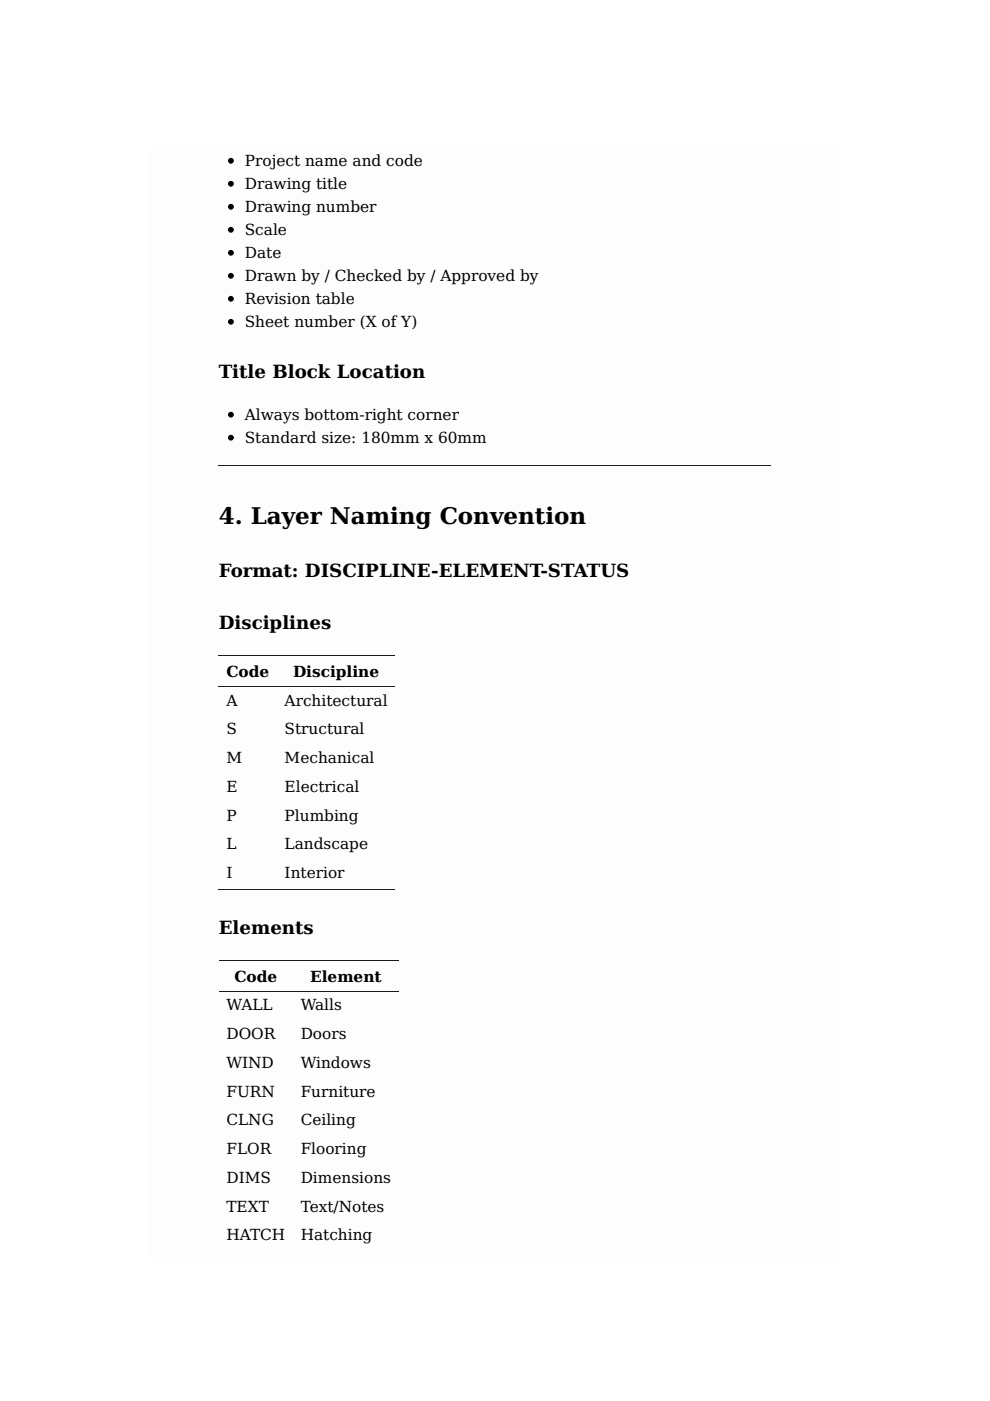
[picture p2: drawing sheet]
<svg xmlns="http://www.w3.org/2000/svg" width="210mm" height="297mm" viewBox="0 0 210 297" stroke-linecap="round" stroke-linejoin="round" font-family="sans-serif">
<defs><g id="words">
<text font-size="4.9" x="46.4" y="111">4. Layer Naming Convention</text>
<g font-size="3.9">
<text x="46.4" y="80.1">Title Block Location</text>
<text x="46.4" y="122.4">Format: DISCIPLINE-ELEMENT-STATUS</text>
<text x="46.4" y="133.3">Disciplines</text>
<text x="46.4" y="198">Elements</text>
</g>
<g font-size="3.3">
<text x="51.9" y="35.2">Project name and code</text>
<text x="51.9" y="40.1">Drawing title</text>
<text x="51.9" y="45">Drawing number</text>
<text x="51.9" y="49.8">Scale</text>
<text x="51.9" y="54.7">Date</text>
<text x="51.9" y="59.6">Drawn by / Checked by / Approved by</text>
<text x="51.9" y="64.5">Revision table</text>
<text x="51.9" y="69.3">Sheet number (X of Y)</text>
<text x="51.9" y="89.1">Always bottom-right corner</text>
<text x="51.9" y="93.9">Standard size: 180mm x 60mm</text>
<text x="48" y="143.5">Code</text>
<text x="62.1" y="143.5">Discipline</text>
<text x="48" y="149.6">A</text>
<text x="60.4" y="149.6">Architectural</text>
<text x="48" y="155.7">S</text>
<text x="60.4" y="155.7">Structural</text>
<text x="48" y="161.8">M</text>
<text x="60.4" y="161.8">Mechanical</text>
<text x="48" y="167.9">E</text>
<text x="60.4" y="167.9">Electrical</text>
<text x="48" y="174">P</text>
<text x="60.4" y="174">Plumbing</text>
<text x="48" y="180.1">L</text>
<text x="60.4" y="180.1">Landscape</text>
<text x="48" y="186.2">I</text>
<text x="60.4" y="186.2">Interior</text>
<text x="49.7" y="208.1">Code</text>
<text x="65.8" y="208.1">Element</text>
<text x="48" y="214.2">WALL</text>
<text x="63.8" y="214.2">Walls</text>
<text x="48" y="220.3">DOOR</text>
<text x="63.8" y="220.3">Doors</text>
<text x="48" y="226.4">WIND</text>
<text x="63.8" y="226.4">Windows</text>
<text x="48" y="232.5">FURN</text>
<text x="63.8" y="232.5">Furniture</text>
<text x="48" y="238.6">CLNG</text>
<text x="63.8" y="238.6">Ceiling</text>
<text x="48" y="244.7">FLOR</text>
<text x="63.8" y="244.7">Flooring</text>
<text x="48" y="250.8">DIMS</text>
<text x="63.8" y="250.8">Dimensions</text>
<text x="48" y="256.9">TEXT</text>
<text x="63.8" y="256.9">Text/Notes</text>
<text x="48" y="263">HATCH</text>
<text x="63.8" y="263">Hatching</text>
</g>
</g></defs>
<path d="M31.7 31.8h146.4v234.8h-146.4z" fill="#fdfdfd"/>
<path d="M46.4 98.7h117M46.4 138.9h37.4M46.4 145.6h37.4M46.4 188.5h37.4M46.4 210.3h38.2M46.4 203.6h38.2" fill="none" stroke="#1a1a1a" stroke-width=".21"/>
<g fill="#000" stroke="#000" stroke-width=".21">
<circle cx="49" cy="39" r=".51"/>
<circle cx="49" cy="34.1" r=".51"/>
<circle cx="49" cy="48.7" r=".51"/>
<circle cx="49" cy="43.8" r=".51"/>
<circle cx="49" cy="53.6" r=".51"/>
<circle cx="49" cy="58.5" r=".51"/>
<circle cx="49" cy="68.2" r=".51"/>
<circle cx="49" cy="63.3" r=".51"/>
<circle cx="49" cy="87.9" r=".51"/>
<circle cx="49" cy="92.8" r=".51"/>
</g>
<use href="#words"/>
</svg>
